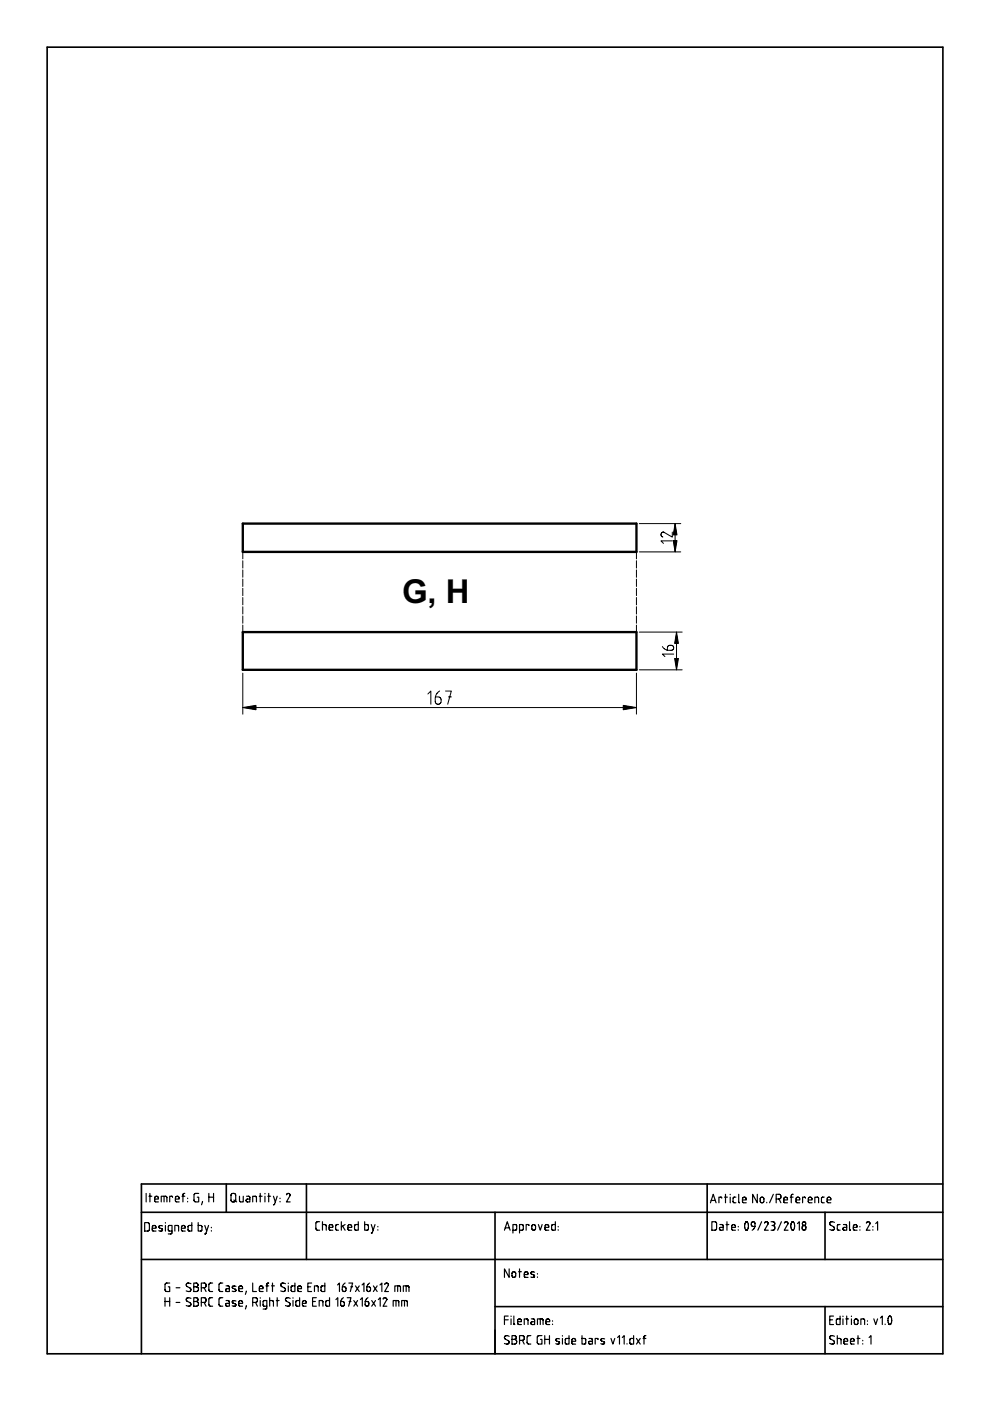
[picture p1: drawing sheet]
<svg xmlns="http://www.w3.org/2000/svg" width="210mm" height="297mm" viewBox="0 0 210 297" stroke-linecap="round" stroke-linejoin="round" font-family="sans-serif">
<defs><g id="words">
<text font-size="7" x="85.2" y="127.8">G, H</text>
</g></defs>
<path d="M10 10h189.9v277h-189.9zM30 257h169.9M48 251v6M65 251v16M105 257v30M149.9 251v16M174.9 257v10M199.9 251h-169.9v36M30 267h169.9M105 277h94.9M174.9 277v10" fill="none" stroke="#000" stroke-width=".35"/>
<g fill="none" stroke="#000" stroke-width=".25">
<path d="M30.7 259.2h.7l.2 .3 .1 1.2-.3 .3h-.7zM31 253v1.8M31.6 253.6h.6M31.8 253v1.8M32.8 254.2h.8l-.2-.5-.3-.1-.2 .2-.1 .8 .2 .2h.6M33.9 259.9l-.2 .2 .1 .2M33.9 259.9h.1M33.9 259.9h.6M34.2 254.8v-1.2l1.1 .1 .1 1.1M34.8 253.6v1.2M35.1 259.2v.1M35.1 259.8v1.2"/>
<path d="M36.6 253.8l-.2-.2h-.4v1.2M37.2 254.2h.8l-.2-.5-.3-.1-.2 .2-.1 .8 .2 .2h.6M38.6 253.6h.6M39.2 253l-.4 .3v1.5M39.8 254v.1M39.8 254.7v.1M40.7 259.2v1.8h-.7l-.1-.3v-.7l.2-.2h.6M42 259.2v1.8h.7l.1-.3v-.7l-.2-.2h-.6M42.1 253h-.7l-.2 .3-.1 1.2 .2 .3h.8v-1h-.3M42.9 254.7l-.2 .7M43.4 259.8l.4 1.2M44.2 259.8l-.5 1.7"/>
<path d="M44.3 253v1.8M44.3 253.8h1M45.3 253v1.8M49.1 253.1l.6-.1 .2 .3 .1 1.2-.3 .3h-.4l-.3-.2zM49.6 254.4l.6 .4M50.8 253.6v1l.3 .2h.5v-1.2M52.3 253.6l.5 .1 .2 .2v.9h-.7l-.1-.3 .1-.2 .7-.1M53.6 254.8v-1.2l.7 .2 .1 1M55 253.6h.6M55.2 253v1.8M56.2 253v.1M56.2 253.6v1.2"/>
<path d="M56.8 253.6h.6M57 253v1.8M58 253.6l.4 1.2M58.8 253.6l-.6 1.7-.2 .1M59.4 254v.1M59.4 254.7v.1M60.7 253.3l.5-.3 .3 .4-.8 1.4h.8M67.8 259l-.6 .1-.2 .3v1.2l.3 .2h.5M68.4 259.6l.7 .2 .1 1M68.4 259v1.8M71.8 259.6l-.5 .1-.1 .2v.8l.6 .1M72.4 259v1.8"/>
<path d="M72.6 260l.6 .8M73.2 259.6l-.8 .5M76 259v1.8h-.7l-.1-.2v-.8l.2-.2h.6M77.3 259v1.8h.7l.1-.2v-.8l-.2-.2h-.6M78.7 259.6l.4 1.2M79.5 259.6l-.5 1.7-.3 .1M112.2 259.8l-.2-.2h-.4v1.2M112.9 259.7l.3-.1 .3 .3v.6l-.2 .3h-.3l-.2-.2zM114.2 259.6l.4 1.2 .4-1.2M117.7 259v1.8h-.6l-.1-.2v-.8l.2-.2h.5M150.6 255l.6-1.8 .6 1.8M150.8 254.5h.9"/>
<path d="M150.9 259h.8l.2 .3v1.2l-.2 .3h-.8zM152.6 259.6l.5 .1 .2 .2v.9h-.7l-.1-.3 .1-.2 .7-.1M153 254l-.1-.2h-.5v1.2M153.6 253.8h.6M153.8 253.2v1.8M153.9 259.6h.6M154.1 259v1.8M154.8 253.2v.1M154.8 253.8v1.2M156 253.8l-.4 .1-.2 .2 .1 .8 .5 .1M156.6 253.2v1.6l.2 .2M157.4 254.4h.8l-.1-.5-.3-.1-.3 .2-.1 .7 .2 .3h.6"/>
<path d="M158.1 259.1l-.2 .5v.7l.3 .5 .3-.1M158.1 259.1h.3l.2 .4 .1 .7-.2 .5M158.1 259.1h.1M160.6 253.2v1.8l-1-1.8v1.8M161.3 253.9l.3-.1 .3 .3 .1 .6-.3 .3h-.3l-.2-.2zM161.5 259l-.8 1.8M162.1 259.3l.4-.3 .4 .4-.8 1.4h.8M162.6 254.9v.1M163.5 259h.5l.2 .2v.4l-.3 .2M163.7 259.8h.2M163.9 259.8l.3 .2v.6l-.2 .2h-.5M164 253.2l-.8 1.8"/>
<path d="M164.6 254.2h.6M165.2 254.2l.3-.2v-.6l-.3-.2h-.6v1.8M165.2 254.2l.4 .8M165.7 259l-.8 1.8M166.2 254.4h.8l-.2-.5-.3-.1-.2 .2-.1 .7 .2 .3h.6M166.3 259.3l.4-.3 .4 .4-.8 1.4h.8M167.6 253.8h.6M167.9 259.1h.3l.3 .6-.1 .8-.3 .3-.2-.1-.2-.6zM168.2 253.2l-.4 .3v1.5M168.8 254.4h.8l-.2-.5-.3-.1-.2 .2-.1 .7 .2 .3h.6M169.1 259.4l.4-.4v1.8M170.8 254l-.2-.2h-.4v1.2"/>
<path d="M171.4 254.4h.8l-.2-.5-.3-.1-.2 .2-.1 .7 .2 .3h.6M172.8 255v-1.2l.7 .1 .1 1.1M174.8 253.8l-.5 .1-.1 .2v.8l.6 .1M175.4 254.4h.8l-.2-.5-.3-.1-.2 .2-.1 .7 .2 .3h.6M176.9 259.2l-.6-.2-.3 .2v.5l.8 .4 .1 .3-.3 .4-.7-.1M178.1 259.6l-.4 .1-.2 .2 .1 .8 .5 .1M178.8 259.6l.5 .1 .2 .2v.9h-.7l-.1-.3 .1-.2 .7-.1M180.1 259v1.6l.2 .2M183.7 259.3l.4-.3 .4 .4-.8 1.4h.8M185.7 259.4l.4-.4v1.8M32.3 260.4h.8l-.2-.5-.3-.1-.2 .2-.1 .7 .2 .3h.6M33.7 260.9l.6 .1"/>
<path d="M33.8 260.3h.1M33.8 260.3l.6 .3-.1 .4M34.3 261h.1M35 275.1v1.8M35 275.9h1M36 272h-.7l-.3 .3v1.2l.2 .3h.8v-1h-.3M36 275.1v1.8M36.5 261h-.6l-.2-.1v-.8l.1-.2 .7-.1v1.5l-.2 .3h-.6M37.1 261v-1.2l.7 .2 .1 1M37.3 273h.8M37.3 276.1h.8M38.5 260.4h.8l-.2-.5-.3-.1-.2 .2-.1 .7 .2 .3h.6"/>
<path d="M40.5 272.2l-.6-.2-.3 .2v.5l.7 .4 .2 .3-.3 .4-.7-.1M40.5 275.3l-.6-.2-.3 .2v.5l.7 .4 .2 .3-.3 .4-.7-.1M41.1 272.8h.6l.3 .3v.5l-.4 .2h-.5v-1.8h.6l.2 .2v.4l-.3 .2M41.1 275.9l.6 .1 .3 .2v.5l-.4 .2h-.5v-1.8h.6l.2 .2v.4l-.3 .2M42.7 273h.6M42.7 276.1h.6M43.3 273l.4-.2-.1-.6-.2-.2h-.7v1.8M43.3 276.1l.4-.2-.1-.6-.2-.2h-.7v1.8M43.3 273l.4 .8M43.3 276.1l.4 .8M43.7 261.5l-.3 .1M43.7 261.5h.1"/>
<path d="M44.8 260.2v.1M44.8 260.9v.1M45.1 272l-.6 .1-.2 .3v1.2l.3 .2h.5M45.1 275.1l-.6 .1-.2 .3v1.2l.3 .2h.5M47.2 272l-.6 .1-.2 .3 .1 1.2 .2 .2h.5M47.2 275.1l-.6 .1-.2 .3 .1 1.2 .2 .2h.5M47.9 272.6l.5 .1 .2 .2v.9h-.7l-.1-.3 .1-.2 .7-.1M47.9 275.7l.5 .1 .2 .2v.9h-.7l-.1-.3 .1-.2 .7-.1M49.2 273.7l.6 .1M49.2 276.9h.6M49.4 272.7l-.1 .4 .6 .2M49.4 275.8l-.1 .4 .7 .4-.1 .3"/>
<path d="M49.4 272.7h.1M49.4 275.8h.1M49.4 272.7h.6M49.4 275.8l.6 .1M49.8 273.8h.1M49.8 276.9h.1M49.9 273.3h.1M49.9 273.3l.1 .3-.1 .2M50.6 273.2h.8l-.1-.5-.3-.1-.3 .2-.1 .8 .2 .2h.6M50.6 276.3h.8l-.1-.5-.3-.1-.3 .2-.1 .8 .2 .2h.6M52.2 273.7l-.2 .7M52.2 276.8l-.2 .7"/>
<path d="M53.6 272v1.8h.8M53.6 276.1h.6M54.2 276.1l.3-.2v-.6l-.2-.2h-.7v1.8M54.2 276.1l.4 .8M55 273.2h.8l-.2-.5-.3-.1-.2 .2-.1 .8 .2 .2h.6M55.2 275.1v.1M55.2 275.7v1.2M56.4 272.6h.6M56.6 276.9h-.6l-.2-.1v-.8l.1-.2 .7-.1v1.6l-.2 .2h-.6M57 272l-.4 .3v1.5M57.2 275.7l.7 .2 .1 1M57.2 275.1v1.8"/>
<path d="M57.6 272.6h.6M57.8 272v1.8M58.6 275.7h.6M58.8 275.1v1.8M60.5 272.2l-.6-.2-.3 .2v.5l.8 .4 .1 .3-.3 .4-.7-.1M61.1 272v.1M61.1 272.6v1.2M61.5 275.3l-.6-.2-.3 .2v.5l.8 .4 .1 .3-.3 .4-.7-.1M62.1 275.1v.1M62.1 275.7v1.2M62.5 272v1.8h-.6l-.2-.2 .1-.8 .2-.2h.5M63.1 273.2h.8l-.1-.5-.3-.1-.3 .2-.1 .8 .2 .2h.6"/>
<path d="M63.5 275.1v1.8h-.6l-.2-.2 .1-.8 .2-.2h.5M64.1 276.3h.8l-.1-.5-.3-.1-.3 .2-.1 .8 .2 .2h.6M65.3 272.8h.6M66.1 272h-.8v1.8h.8M66.3 275.9h.6M66.7 273.8v-1.2l.7 .2 .1 1M67.1 275.1h-.8v1.8h.8M67.7 276.9v-1.2l.7 .2 .1 1M68.9 272v1.8h-.7l-.1-.2v-.8l.2-.2h.6M69.8 260.2h.8l-.2-.5-.3-.1-.2 .2-.1 .8 .2 .2h.6M69.9 275.1v1.8h-.7l-.1-.2v-.8l.2-.2h.6M71.2 275.5l.4-.4v1.8"/>
<path d="M71.6 272.4l.4-.4v1.8M72.8 275.1l-.5 .7-.1 .7 .2 .4h.4l.2-.3v-.5l-.8-.2M73.2 272l-.6 .6v.8l.2 .4h.4l.2-.3-.1-.5-.7-.2M73.6 275.1h.8l-.5 1.8M73.8 260.2h.8l-.2-.5-.3-.1-.2 .2-.1 .8 .2 .2h.6M74 272h.8l-.5 1.8M74 275.9h.4M74.4 272.8h.4M75 275.7l.8 1.2M75.4 272.6l.8 1.2M75.8 275.7l-.8 1.2M76.2 272.6l-.8 1.2"/>
<path d="M76.4 275.5l.4-.4v1.8M76.8 272.4l.4-.4v1.8M78 275.1l-.5 .7-.1 .7 .2 .4h.4l.2-.3-.1-.5-.7-.2M78.4 272l-.6 .6v.8l.2 .4h.4l.2-.3-.1-.5-.7-.2M78.8 275.7l.8 1.2M79.2 272.6l.8 1.2M79.6 275.7l-.8 1.2M80 272.6l-.8 1.2M80.1 260v.1M80.1 260.7v.1M80.2 275.5l.4-.4v1.8M80.6 272.4l.4-.4v1.8"/>
<path d="M81.2 275.4l.5-.3 .3 .4-.8 1.4h.8M81.6 272.3l.4-.3 .4 .3M82.4 272.3h.1M82.4 272.3l-.8 1.5h.8M83.4 276.9v-1.2l1.1 .1 .1 1.1M83.7 273.8v-1.2l1.1 .1 .1 1.1M84 275.7v1.2M84.3 272.6v1.2M85.2 276.9v-1.2l1.1 .1 .1 1.1M85.5 273.8v-1.2l1.1 .1 .1 1.1M85.8 275.7v1.2M86.1 272.6v1.2"/>
<path d="M107 260.8l.6-1.8 .6 1.8M107 279.8h.8M107.1 260.3h.9M107.8 279h-.8v1.8M108 269v1.8l-1-1.8v1.8M108.4 279v.1M108.4 279.6v1.2M108.7 269.7l.3-.1 .3 .3v.6l-.2 .3h-.3l-.2-.2zM108.8 260.8h.5l.2-.1 .1-.8-.2-.2-.6-.1v1.8M109 279v1.6l.2 .2M110 269.6h.6M110.2 260.8h.5l.2-.1 .1-.8-.2-.2-.6-.1v1.8"/>
<path d="M110.2 269v1.8M111.2 270.2h.8l-.2-.5-.3-.1-.3 .2v.8l.2 .2h.6M112.6 270.7l.6 .1M112.7 279.6l.5 .1 .2 .2v.9h-.7l-.1-.3 .1-.2 .7-.1M112.7 269.7l-.1 .3 .7 .4-.1 .4M112.7 269.7h.1M112.7 269.7h.7M113.2 270.8h.1M114 270v.1M114 270.7v.1M114.6 279.6v1.2M115.6 260.2h.8l-.2-.5-.3-.1-.3 .2v.8l.2 .2h.6"/>
<path d="M118.3 260v.1M118.3 260.7v.1M155.1 260.2h.8l-.1-.5-.3-.1-.3 .2-.1 .8 .2 .2h.6M156.5 260v.1M156.5 260.7v.1M158.5 260.7h.1M160.1 260l-.8-.1v-.5l.2-.3h.4l.2 .3-.1 .8-.5 .6M168.3 260.7h.1M175.9 279.8h.6M176.7 279h-.8v1.8h.8M178.1 279v1.8h-.6l-.2-.2 .1-.8 .2-.2h.5M178.7 279v.1"/>
<path d="M178.7 279.6v1.2M179.3 279.6h.6M179.5 279v1.8M180.5 279v.1M180.5 279.6v1.2M180.9 260.2h.8l-.1-.5-.3-.1-.3 .2-.1 .8 .2 .2h.6M181.2 279.7l.4-.1 .3 .3v.6l-.2 .3h-.3l-.2-.2zM182.3 260v.1M182.3 260.7v.1M185.1 260v.1M185.1 260.7v.1M185.3 279.6l.4 1.2 .4-1.2"/>
<path d="M186.7 279.4l.4-.4v1.8M188.5 279.1l-.2 .5v.7l.2 .5 .3-.1M188.5 279.1h.3l.2 .4v.7l-.1 .5M188.5 279.1h.1M108 283.3l-.6-.1-.4 .2v.4l.8 .5 .2 .3-.3 .4-.7-.2M108.6 284h.7l.3 .5M109.1 284l.3-.2v-.4l-.3-.2h-.5v1.8l.7-.1 .3-.4M109.6 284.5h.1M109.8 280.2h.8l-.2-.5-.3-.1-.3 .2v.8l.2 .2h.6M110.2 284.2h.6M110.8 284.2l.3-.3v-.5l-.3-.2h-.6v1.8M110.8 284.2l.4 .8"/>
<path d="M111.2 280.8v-1.2l.7 .2 .1 1M112.6 283.2h-.6l-.2 .4v1.2l.2 .2h.6M114 280.8v-1.2l1.1 .1 .1 1.1M114.9 283.2h-.7l-.3 .2v1.2l.2 .3 .8 .1v-1h-.3M115.5 284h1M115.5 283.2v1.8M115.8 280.2h.7l-.1-.5-.3-.1-.3 .2v.8l.2 .2h.5M116.5 283.2v1.8M117.1 280v.1M117.1 280.7v.1M117.8 284.9h.7M118 284.3h.1"/>
<path d="M118 284.3l.6 .3-.1 .3M118 283.8l-.1 .3 .1 .2M118 283.8h.1M118 283.8l.6 .1M118.5 284.9h.1M119.2 283.2v.1M119.2 283.8v1.2M120.6 283.2v1.8l-.6-.1-.2-.2 .1-.8 .2-.1h.5M121.2 284.4h.8l-.1-.5-.3-.1-.3 .1-.1 .8 .3 .3h.5M123.4 283.2v1.8l.6-.1 .2-.2v-.8l-.2-.1h-.6M124.9 283.8h.5l.2 .3v.9l-.7-.1-.1-.2 .1-.3h.7M126.8 284l-.1-.2h-.5v1.2"/>
<path d="M127.4 284.9h.6M127.5 284.3h.1M127.6 284.3l.5 .3-.1 .3M127.6 283.8l-.2 .3 .1 .2M127.6 283.8h.1M127.6 283.8l.6 .1M128 284.9h.1M129.5 283.8l.4 1.2 .4-1.2M130.9 283.6l.4-.4v1.8M131.9 283.6l.4-.4v1.8M132.9 284.9v.1M134.3 283.2v1.8l-.6-.1-.2-.2 .1-.8 .2-.1h.5"/>
<path d="M134.9 283.8l.8 1.2M135.7 283.8l-.8 1.2M136.3 283.8h.6M136.9 283.2l-.4 .2v1.6M176.9 283.3l-.6-.1-.3 .2v.4l.8 .5 .1 .3-.3 .4-.7-.2M177.5 283.8l.8 .1v1.1M177.5 283.2v1.8M178.9 284.4h.8l-.1-.5-.3-.1-.3 .1-.1 .8 .2 .3h.6M180.3 284.4h.8l-.1-.5-.3-.1-.3 .1-.1 .8 .2 .3h.6M181.7 283.8h.6M181.9 283.2v1.8M182.5 280.8v-1.2l.8 .2v1"/>
<path d="M182.9 284.2v.1M182.9 284.9v.1M183.9 280v.1M183.9 280.7v.1M184.3 283.6l.4-.4v1.8M187.7 280.7v.1M188.8 280.7h.1"/>
<circle cx="170.5" cy="259.4" r=".38"/>
<circle cx="170.5" cy="260.3" r=".47"/>
</g>
<path d="M51.5 111h83.4v6h-83.4zM51.5 134h83.4v8h-83.4z" fill="none" stroke="#000" stroke-width=".5"/>
<g fill="none" stroke="#000" stroke-width=".21">
<path d="M51.5 117v1.5M51.5 118.9v1.5M134.9 117v1.5M134.9 118.9v1.5M135.5 117h8.8M135.5 111h8.8M142.5 114.7h-2.4l.6 .5M142.5 112.8v1.1l-1.9-1.1-.3 .2-.2 .3 .1 .3 .3 .3M143.1 111v6M51.5 120.8v1.6M51.5 122.8v1.5M51.5 124.7v1.6"/>
<path d="M51.5 126.7v1.5M51.5 128.6v1.6M51.5 130.6v1.5M51.5 132.5v1.5M134.9 120.8v1.6M134.9 122.8v1.5M134.9 124.7v1.6M134.9 126.7v1.5M134.9 128.6v1.6M134.9 130.6v1.5M134.9 132.5v1.5M135.5 134h9.1"/>
<path d="M140.4 137.1l.9 .7 1 .1 .5-.3-.1-.5-.3-.3-.7 .1-.2 .3v.6M142.8 138.7h-2.4l.6 .5M143.4 134v8M51.5 150h83.4M51.5 142.7v8.7M90.7 147.1l.6-.6v2.8M93.2 146.5l-.4 .4-.4 .6-.1 1.2a.62 .62 0 0 0 .6 .6 .62 .62 0 0 0 .6-.6v-.3a.62 .62 0 0 0-.6-.6h-.6M94.5 146.5h1.2l-.8 2.8M95.1 147.8h.6M134.9 142.7v8.7M135.5 142h9.1"/>
</g>
<path d="M142.7 114.6h.8l-.4 2.4zM143.1 111l.4 2.4h-.8zM143.4 134l.4 2.4h-.8zM51.5 150l2.8-.5v1zM132.1 149.5l2.8 .5-2.8 .5zM143 139.6h.8l-.4 2.4z" fill="#000"/>
<path d="M142.7 114.6h.8l-.4 2.4zM143.1 111l.4 2.4h-.8zM143.4 134l.4 2.4h-.8zM51.5 150l2.8-.5v1zM132.1 149.5l2.8 .5-2.8 .5zM143 139.6h.8l-.4 2.4z" fill="#000" stroke="#000" stroke-width=".21"/>
<use href="#words"/>
</svg>
